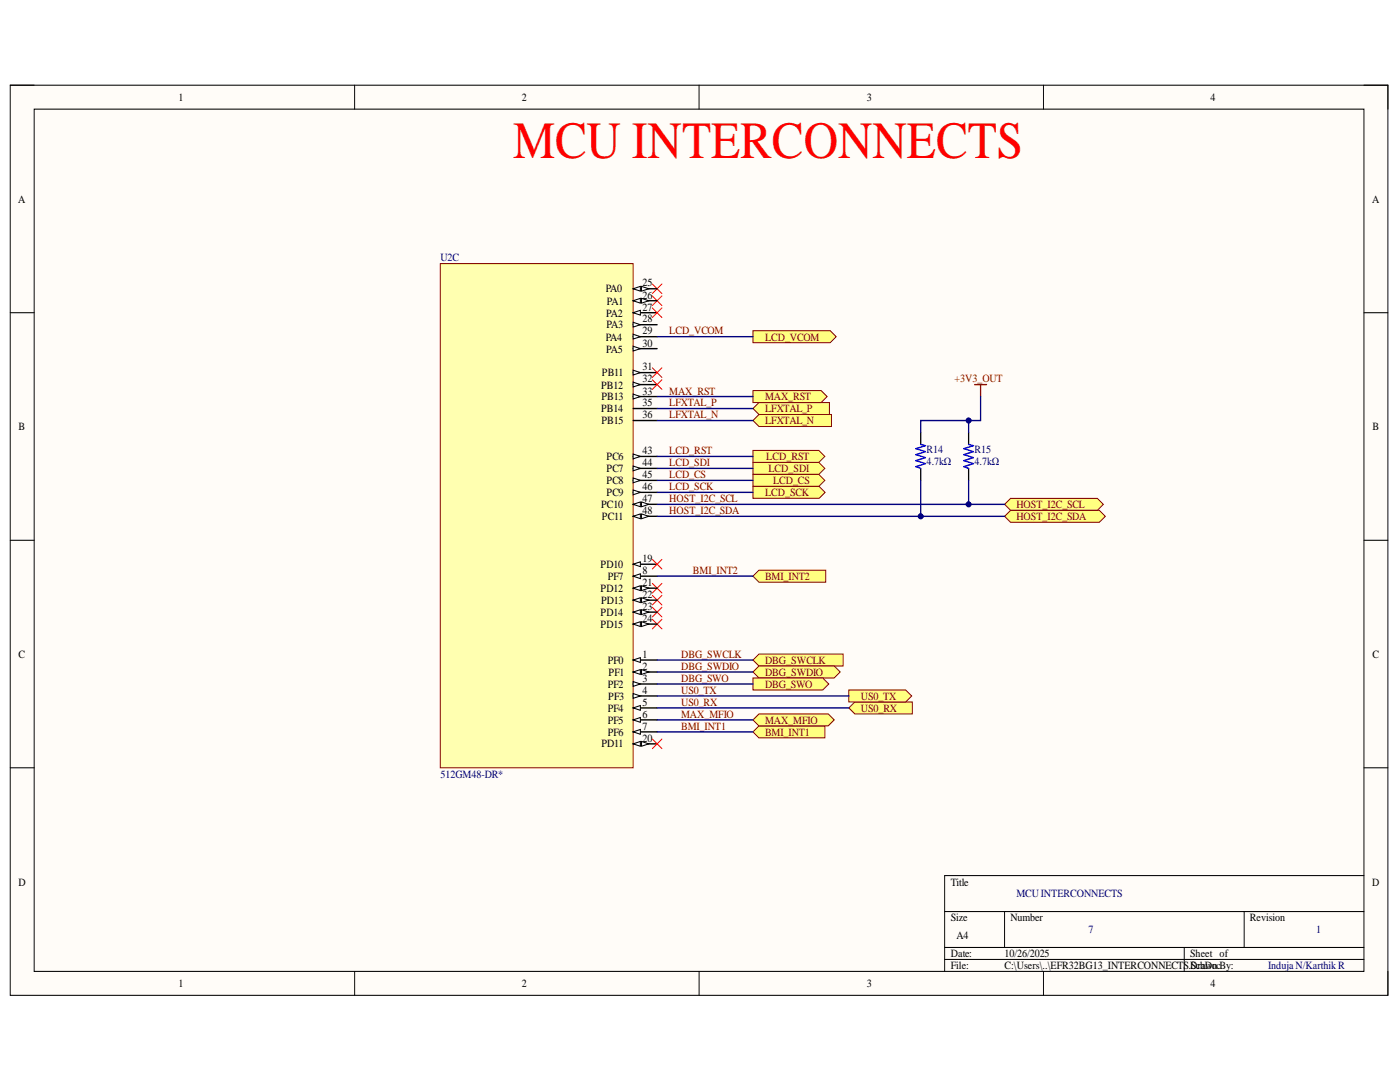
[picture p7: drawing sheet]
<svg xmlns="http://www.w3.org/2000/svg" width="279mm" height="216mm" viewBox="0 0 279 216" stroke-linecap="round" stroke-linejoin="round" font-family="sans-serif">
<defs><g id="words">
<text font-size="10.4" fill="#f00" x="102.4" y="31.5">MCU INTERCONNECTS</text>
<g font-size="2.2">
<text x="35.6" y="20.1">1</text>
<text x="104.1" y="20.1">2</text>
<text x="173" y="20.1">3</text>
<text x="241.6" y="20.1">4</text>
<text x="3.6" y="40.4">A</text>
<text x="273.8" y="40.4">A</text>
<text x="120.9" y="58.3">PA0</text>
<text x="128.2" y="57.2">25</text>
<text x="128.2" y="59.6">26</text>
<text x="121" y="63.2">PA2</text>
<text x="121" y="65.5">PA3</text>
<text x="121.1" y="60.8">PA1</text>
<text x="128.2" y="62">27</text>
<text x="128.2" y="64.3">28</text>
<text x="120.9" y="68">PA4</text>
<text x="121" y="70.4">PA5</text>
<text x="128.2" y="66.7">29</text>
<text x="128.2" y="69.2">30</text>
<text x="119.9" y="77.5">PB12</text>
<text x="120.1" y="75.1">PB11</text>
<text x="128.2" y="73.9">31</text>
<text x="128.2" y="76.3">32</text>
<text x="119.9" y="82.3">PB14</text>
<text x="120" y="79.9">PB13</text>
<text x="128.2" y="78.7">33</text>
<text x="128.2" y="81.1">35</text>
<text x="128.2" y="83.5">36</text>
<text x="3.7" y="85.8">B</text>
<text x="120" y="84.6">PB15</text>
<text x="273.9" y="85.8">B</text>
<text x="121" y="91.8">PC6</text>
<text x="121" y="94.2">PC7</text>
<text x="128.2" y="90.6">43</text>
<text x="128.2" y="93">44</text>
<text x="128.2" y="95.5">45</text>
<text x="119.9" y="101.4">PC10</text>
<text x="121" y="96.6">PC8</text>
<text x="121" y="99">PC9</text>
<text x="128.2" y="97.8">46</text>
<text x="128.2" y="100.2">47</text>
<text x="120.1" y="103.7">PC11</text>
<text x="128.2" y="102.6">48</text>
<text x="119.9" y="113.4">PD10</text>
<text x="128.2" y="112.1">19</text>
<text x="119.9" y="118.1">PD12</text>
<text x="121.3" y="115.8">PF7</text>
<text x="128.2" y="119.3">22</text>
<text x="128.2" y="116.9">21</text>
<text x="128.2" y="114.6">8</text>
<text x="119.9" y="125.3">PD15</text>
<text x="119.9" y="122.9">PD14</text>
<text x="119.9" y="120.5">PD13</text>
<text x="128.2" y="124.1">24</text>
<text x="128.2" y="121.7">23</text>
<text x="3.7" y="131.3">C</text>
<text x="128.2" y="131.3">1</text>
<text x="273.9" y="131.3">C</text>
<text x="121.3" y="132.5">PF0</text>
<text x="121.3" y="137.2">PF2</text>
<text x="121.5" y="134.9">PF1</text>
<text x="128.2" y="133.7">2</text>
<text x="128.2" y="136">3</text>
<text x="121.3" y="142">PF4</text>
<text x="121.4" y="139.6">PF3</text>
<text x="128.2" y="138.4">4</text>
<text x="128.2" y="140.9">5</text>
<text x="128.2" y="143.2">6</text>
<text x="120" y="149.1">PD11</text>
<text x="121.3" y="144.4">PF5</text>
<text x="121.3" y="146.8">PF6</text>
<text x="128.2" y="145.6">7</text>
<text x="128.2" y="148">20</text>
<text x="3.7" y="176.7">D</text>
<text x="189.7" y="176.7">Title</text>
<text x="273.8" y="176.7">D</text>
<text x="189.7" y="183.8">Size</text>
<text x="201.7" y="183.8">Number</text>
<text x="249.5" y="183.8">Revision</text>
<text x="189.7" y="191">Date:</text>
<text x="190.9" y="187.4">A4</text>
<text x="200.5" y="191">10/26/2025</text>
<text x="237.5" y="191">Sheet of</text>
<text x="35.6" y="197">1</text>
<text x="104.1" y="197">2</text>
<text x="173" y="197">3</text>
<text x="189.7" y="193.4">File:</text>
<text x="200.5" y="193.4">C:\Users\..\EFR32BG13_INTERCONNECTS.Drawn</text>
<text x="237.7" y="193.4">SchDocBy:</text>
<text x="241.6" y="197">4</text>
</g>
<g font-size="2.2" fill="#000080">
<text x="87.9" y="52.2">U2C</text>
<text x="184.9" y="92.8">4.7kΩ</text>
<text x="184.9" y="90.4">R14</text>
<text x="194.5" y="92.8">4.7kΩ</text>
<text x="194.5" y="90.4">R15</text>
<text x="87.9" y="155.2">512GM48-DR*</text>
<text x="202.8" y="179.1">MCUINTERCONNECTS</text>
<text x="217.2" y="186.3">7</text>
<text x="262.6" y="186.3">1</text>
<text x="253.1" y="193.4">Induja N/Karthik R</text>
</g>
<g font-size="2.2" fill="#800000">
<text x="133.6" y="66.7">LCD_VCOM</text>
<text x="152.7" y="68">LCD_VCOM</text>
<text x="190.5" y="76.3">+3V3_OUT</text>
<text x="133.6" y="78.7">MAX_RST</text>
<text x="133.6" y="81.1">LFXTAL_P</text>
<text x="133.6" y="83.5">LFXTAL_N</text>
<text x="152.7" y="82.3">LFXTAL_P</text>
<text x="152.7" y="79.9">MAX_RST</text>
<text x="152.7" y="84.6">LFXTAL_N</text>
<text x="133.6" y="93">LCD_SDI</text>
<text x="133.6" y="95.5">LCD_CS</text>
<text x="133.6" y="90.6">LCD_RST</text>
<text x="152.9" y="91.8">LCD_RST</text>
<text x="153.4" y="94.2">LCD_SDI</text>
<text x="133.6" y="97.8">LCD_SCK</text>
<text x="133.6" y="100.2">HOST_I2C_SCL</text>
<text x="152.7" y="99">LCD_SCK</text>
<text x="154.3" y="96.6">LCD_CS</text>
<text x="202.8" y="101.4">HOST_I2C_SCL</text>
<text x="133.6" y="102.6">HOST_I2C_SDA</text>
<text x="202.8" y="103.7">HOST_I2C_SDA</text>
<text x="138.3" y="114.6">BMI_INT2</text>
<text x="152.7" y="115.8">BMI_INT2</text>
<text x="135.9" y="131.3">DBG_SWCLK</text>
<text x="135.9" y="133.7">DBG_SWDIO</text>
<text x="135.9" y="136">DBG_SWO</text>
<text x="152.7" y="132.5">DBG_SWCLK</text>
<text x="152.7" y="134.9">DBG_SWDIO</text>
<text x="152.7" y="137.2">DBG_SWO</text>
<text x="135.9" y="138.4">US0_TX</text>
<text x="135.9" y="140.9">US0_RX</text>
<text x="135.9" y="143.2">MAX_MFIO</text>
<text x="171.8" y="142">US0_RX</text>
<text x="171.8" y="139.6">US0_TX</text>
<text x="135.9" y="145.6">BMI_INT1</text>
<text x="152.7" y="146.8">BMI_INT1</text>
<text x="152.7" y="144.4">MAX_MFIO</text>
</g>
</g></defs>
<path d="M2 17h275v181.6h-275z" fill-rule="evenodd" fill="#fffcf8"/>
<path d="M2 17h275v181.6h-275z" fill="none" stroke="#000" stroke-width=".2"/>
<path d="M6.8 21.8h265.4v172h-265.4z" fill-rule="evenodd" fill="#fffcf8"/>
<g fill="none" stroke="#000" stroke-width=".2">
<path d="M2 17h4.8M70.8 17v4.8M139.5 17v4.8M208.2 17v4.8M272.2 17h4.8v4.8M6.8 21.8h265.4v172h-265.4zM2 62.4h4.8M272.2 62.4h4.8M2 107.8h4.8M272.2 107.8h4.8M2 153.2h4.8M272.2 153.2h4.8"/>
<path d="M272.2 174.7h-83.7v19.1M70.8 193.8v4.8M139.5 193.8v4.8M188.5 181.9h83.7M188.5 189.1h83.7M188.5 191.4h83.7M200.5 181.9v7.2M208.2 193.8v4.8M236.3 189.1v4.7M248.3 181.9v7.2M277 193.8v4.8"/>
</g>
<path d="M150.3 131.7l1.2-1.2h16.8v2.4h-16.8z" fill-rule="evenodd" fill="#ffff80"/>
<path d="M150.3 131.7l1.2-1.2h16.8v2.4h-16.8z" fill="none" stroke="#800000" stroke-width=".2"/>
<path d="M150.3 134.1l1.2-1.2h15l1.2 1.2-1.2 1.2h-15z" fill-rule="evenodd" fill="#ffff80"/>
<path d="M150.3 134.1l1.2-1.2h15l1.2 1.2-1.2 1.2h-15z" fill="none" stroke="#800000" stroke-width=".2"/>
<path d="M150.3 135.3h13.9l1.2 1.2-1.2 1.2h-13.9z" fill-rule="evenodd" fill="#ffff80"/>
<path d="M150.3 135.3h13.9l1.2 1.2-1.2 1.2h-13.9z" fill="none" stroke="#800000" stroke-width=".2"/>
<path d="M150.3 92.3h13.1l1.2 1.2-1.2 1.2h-13.1z" fill-rule="evenodd" fill="#ffff80"/>
<path d="M150.3 92.3h13.1l1.2 1.2-1.2 1.2h-13.1z" fill="none" stroke="#800000" stroke-width=".2"/>
<path d="M130.2 56.7l1.9 1.9M130.2 59.1l1.9 1.9M132.1 56.7l-1.9 1.9M132.1 59.1l-1.9 1.9M130.2 116.4l1.9 1.9M130.2 118.8l1.9 1.9M132.1 116.4l-1.9 1.9M132.1 118.8l-1.9 1.9M130.2 121.2l1.9 1.9M130.2 123.6l1.9 1.9M132.1 121.2l-1.9 1.9M132.1 123.6l-1.9 1.9" fill="none" stroke="#f00" stroke-width=".2"/>
<path d="M87.9 52.6h38.5v100.6h-38.5z" fill-rule="evenodd" fill="#ffffb0"/>
<path d="M87.9 52.6h38.5v100.6h-38.5z" fill="none" stroke="#800000" stroke-width=".2"/>
<path d="M126.4 57.6h4.7" fill="none" stroke="#000" stroke-width=".27"/>
<path d="M126.4 57.6l1.4-.5v1z" fill="#f8fcff"/>
<path d="M126.4 57.6l1.4-.5v1z" fill="none" stroke="#000" stroke-width=".2"/>
<path d="M128 57.1l1.5 .5-1.5 .5z" fill="#f8fcff"/>
<path d="M128 57.1l1.5 .5-1.5 .5z" fill="none" stroke="#000" stroke-width=".2"/>
<path d="M126.4 60h4.7" fill="none" stroke="#000" stroke-width=".27"/>
<path d="M126.4 60l1.4-.5v1z" fill="#f8fcff"/>
<path d="M126.4 60l1.4-.5v1z" fill="none" stroke="#000" stroke-width=".2"/>
<path d="M128 59.5l1.5 .5-1.5 .5z" fill="#f8fcff"/>
<path d="M128 59.5l1.5 .5-1.5 .5z" fill="none" stroke="#000" stroke-width=".2"/>
<path d="M126.4 62.4h4.7" fill="none" stroke="#000" stroke-width=".27"/>
<path d="M126.4 62.4l1.4-.5v1z" fill="#f8fcff"/>
<path d="M126.4 62.4l1.4-.5v1z" fill="none" stroke="#000" stroke-width=".2"/>
<path d="M126.4 64.8h4.7" fill="none" stroke="#000" stroke-width=".27"/>
<path d="M126.4 64.3l1.4 .5-1.4 .5z" fill="#f8fcff"/>
<path d="M126.4 64.3l1.4 .5-1.4 .5z" fill="none" stroke="#000" stroke-width=".2"/>
<path d="M126.4 67.2h4.7" fill="none" stroke="#000" stroke-width=".27"/>
<path d="M126.4 66.7l1.4 .5-1.4 .5z" fill="#f8fcff"/>
<path d="M126.4 66.7l1.4 .5-1.4 .5z" fill="none" stroke="#000" stroke-width=".2"/>
<path d="M126.4 74.4h4.7" fill="none" stroke="#000" stroke-width=".27"/>
<path d="M126.4 73.9l1.4 .5-1.4 .4z" fill="#f8fcff"/>
<path d="M126.4 73.9l1.4 .5-1.4 .4z" fill="none" stroke="#000" stroke-width=".2"/>
<path d="M126.4 76.7h4.7" fill="none" stroke="#000" stroke-width=".27"/>
<path d="M126.4 76.3l1.4 .4-1.4 .5z" fill="#f8fcff"/>
<path d="M126.4 76.3l1.4 .4-1.4 .5z" fill="none" stroke="#000" stroke-width=".2"/>
<path d="M126.4 79.1h4.7" fill="none" stroke="#000" stroke-width=".27"/>
<path d="M126.4 78.7l1.4 .4-1.4 .5z" fill="#f8fcff"/>
<path d="M126.4 78.7l1.4 .4-1.4 .5z" fill="none" stroke="#000" stroke-width=".2"/>
<path d="M126.4 81.5h4.7M126.4 83.9h4.7M126.4 91.1h4.7" fill="none" stroke="#000" stroke-width=".27"/>
<path d="M126.4 90.6l1.4 .5-1.4 .5z" fill="#f8fcff"/>
<path d="M126.4 90.6l1.4 .5-1.4 .5z" fill="none" stroke="#000" stroke-width=".2"/>
<path d="M126.4 93.5h4.7" fill="none" stroke="#000" stroke-width=".27"/>
<path d="M126.4 93l1.4 .5-1.4 .4z" fill="#f8fcff"/>
<path d="M126.4 93l1.4 .5-1.4 .4z" fill="none" stroke="#000" stroke-width=".2"/>
<path d="M126.4 95.9h4.7" fill="none" stroke="#000" stroke-width=".27"/>
<path d="M126.4 95.4l1.4 .5-1.4 .4z" fill="#f8fcff"/>
<path d="M126.4 95.4l1.4 .5-1.4 .4z" fill="none" stroke="#000" stroke-width=".2"/>
<path d="M126.4 98.2h4.7" fill="none" stroke="#000" stroke-width=".27"/>
<path d="M126.4 97.8l1.4 .4-1.4 .5z" fill="#f8fcff"/>
<path d="M126.4 97.8l1.4 .4-1.4 .5z" fill="none" stroke="#000" stroke-width=".2"/>
<path d="M126.4 100.6h4.7" fill="none" stroke="#000" stroke-width=".27"/>
<path d="M126.4 100.6l1.4-.4v.9z" fill="#f8fcff"/>
<path d="M126.4 100.6l1.4-.4v.9z" fill="none" stroke="#000" stroke-width=".2"/>
<path d="M128 100.2l1.5 .4-1.5 .5z" fill="#f8fcff"/>
<path d="M128 100.2l1.5 .4-1.5 .5z" fill="none" stroke="#000" stroke-width=".2"/>
<path d="M126.4 103h4.7" fill="none" stroke="#000" stroke-width=".27"/>
<path d="M126.4 103l1.4-.5v1z" fill="#f8fcff"/>
<path d="M126.4 103l1.4-.5v1z" fill="none" stroke="#000" stroke-width=".2"/>
<path d="M128 102.5l1.5 .5-1.5 .5z" fill="#f8fcff"/>
<path d="M128 102.5l1.5 .5-1.5 .5z" fill="none" stroke="#000" stroke-width=".2"/>
<path d="M126.4 131.7h4.7" fill="none" stroke="#000" stroke-width=".27"/>
<path d="M126.4 131.7l1.4-.5v1z" fill="#f8fcff"/>
<path d="M126.4 131.7l1.4-.5v1z" fill="none" stroke="#000" stroke-width=".2"/>
<path d="M126.4 134.1h4.7" fill="none" stroke="#000" stroke-width=".27"/>
<path d="M126.4 134.1l1.4-.5v1z" fill="#f8fcff"/>
<path d="M126.4 134.1l1.4-.5v1z" fill="none" stroke="#000" stroke-width=".2"/>
<path d="M128 133.6l1.5 .5-1.5 .5z" fill="#f8fcff"/>
<path d="M128 133.6l1.5 .5-1.5 .5z" fill="none" stroke="#000" stroke-width=".2"/>
<path d="M126.4 136.5h4.7" fill="none" stroke="#000" stroke-width=".27"/>
<path d="M126.4 136l1.4 .5-1.4 .5z" fill="#f8fcff"/>
<path d="M126.4 136l1.4 .5-1.4 .5z" fill="none" stroke="#000" stroke-width=".2"/>
<path d="M126.4 138.9h4.7" fill="none" stroke="#000" stroke-width=".27"/>
<path d="M126.4 138.4l1.4 .5-1.4 .4z" fill="#f8fcff"/>
<path d="M126.4 138.4l1.4 .5-1.4 .4z" fill="none" stroke="#000" stroke-width=".2"/>
<path d="M126.4 141.3h4.7" fill="none" stroke="#000" stroke-width=".27"/>
<path d="M126.4 141.3l1.4-.5v.9z" fill="#f8fcff"/>
<path d="M126.4 141.3l1.4-.5v.9z" fill="none" stroke="#000" stroke-width=".2"/>
<path d="M126.4 143.6h4.7" fill="none" stroke="#000" stroke-width=".27"/>
<path d="M126.4 143.6l1.4-.4v.9z" fill="#f8fcff"/>
<path d="M126.4 143.6l1.4-.4v.9z" fill="none" stroke="#000" stroke-width=".2"/>
<path d="M126.4 146h4.7" fill="none" stroke="#000" stroke-width=".27"/>
<path d="M126.4 146l1.4-.4v.9z" fill="#f8fcff"/>
<path d="M126.4 146l1.4-.4v.9z" fill="none" stroke="#000" stroke-width=".2"/>
<path d="M126.4 148.4h4.7" fill="none" stroke="#000" stroke-width=".27"/>
<path d="M126.4 148.4l1.4-.5v1z" fill="#f8fcff"/>
<path d="M126.4 148.4l1.4-.5v1z" fill="none" stroke="#000" stroke-width=".2"/>
<path d="M128 147.9l1.5 .5-1.5 .5z" fill="#f8fcff"/>
<path d="M128 147.9l1.5 .5-1.5 .5z" fill="none" stroke="#000" stroke-width=".2"/>
<path d="M126.4 124.5h4.7" fill="none" stroke="#000" stroke-width=".27"/>
<path d="M126.4 124.5l1.4-.4v.9z" fill="#f8fcff"/>
<path d="M126.4 124.5l1.4-.4v.9z" fill="none" stroke="#000" stroke-width=".2"/>
<path d="M128 124.1l1.5 .4-1.5 .5z" fill="#f8fcff"/>
<path d="M128 124.1l1.5 .4-1.5 .5z" fill="none" stroke="#000" stroke-width=".2"/>
<path d="M126.4 122.1h4.7" fill="none" stroke="#000" stroke-width=".27"/>
<path d="M126.4 122.1l1.4-.4v.9z" fill="#f8fcff"/>
<path d="M126.4 122.1l1.4-.4v.9z" fill="none" stroke="#000" stroke-width=".2"/>
<path d="M128 121.7l1.5 .4-1.5 .5z" fill="#f8fcff"/>
<path d="M128 121.7l1.5 .4-1.5 .5z" fill="none" stroke="#000" stroke-width=".2"/>
<path d="M126.4 119.8h4.7" fill="none" stroke="#000" stroke-width=".27"/>
<path d="M126.4 119.8l1.4-.5v.9z" fill="#f8fcff"/>
<path d="M126.4 119.8l1.4-.5v.9z" fill="none" stroke="#000" stroke-width=".2"/>
<path d="M128 119.3l1.5 .5-1.5 .4z" fill="#f8fcff"/>
<path d="M128 119.3l1.5 .5-1.5 .4z" fill="none" stroke="#000" stroke-width=".2"/>
<path d="M126.4 117.4h4.7" fill="none" stroke="#000" stroke-width=".27"/>
<path d="M126.4 117.4l1.4-.5v.9z" fill="#f8fcff"/>
<path d="M126.4 117.4l1.4-.5v.9z" fill="none" stroke="#000" stroke-width=".2"/>
<path d="M128 116.9l1.5 .5-1.5 .4z" fill="#f8fcff"/>
<path d="M128 116.9l1.5 .5-1.5 .4z" fill="none" stroke="#000" stroke-width=".2"/>
<path d="M126.4 115h4.7" fill="none" stroke="#000" stroke-width=".27"/>
<path d="M126.4 115l1.4-.5v1z" fill="#f8fcff"/>
<path d="M126.4 115l1.4-.5v1z" fill="none" stroke="#000" stroke-width=".2"/>
<path d="M126.4 112.6h4.7" fill="none" stroke="#000" stroke-width=".27"/>
<path d="M126.4 112.6l1.4-.5v1z" fill="#f8fcff"/>
<path d="M126.4 112.6l1.4-.5v1z" fill="none" stroke="#000" stroke-width=".2"/>
<path d="M126.4 69.6h4.7" fill="none" stroke="#000" stroke-width=".27"/>
<path d="M126.4 69.1l1.4 .5-1.4 .4z" fill="#f8fcff"/>
<path d="M126.4 69.1l1.4 .5-1.4 .4z" fill="none" stroke="#000" stroke-width=".2"/>
<path d="M200.5 100.6l1.2-1.2h17.3l1.2 1.2-1.2 1.2h-17.3z" fill-rule="evenodd" fill="#ffff80"/>
<path d="M200.5 100.6l1.2-1.2h17.3l1.2 1.2-1.2 1.2h-17.3z" fill="none" stroke="#800000" stroke-width=".2"/>
<path d="M200.5 103l1.2-1.2h17.7l1.2 1.2-1.2 1.2h-17.7z" fill-rule="evenodd" fill="#ffff80"/>
<path d="M200.5 103l1.2-1.2h17.7l1.2 1.2-1.2 1.2h-17.7z" fill="none" stroke="#800000" stroke-width=".2"/>
<path d="M151.5 82.7h14.4v2.4h-14.4l-1.2-1.2z" fill-rule="evenodd" fill="#ffff80"/>
<path d="M151.5 82.7h14.4v2.4h-14.4l-1.2-1.2z" fill="none" stroke="#800000" stroke-width=".2"/>
<path d="M150.3 81.5l1.2-1.2h14v2.4h-14z" fill-rule="evenodd" fill="#ffff80"/>
<path d="M150.3 81.5l1.2-1.2h14v2.4h-14z" fill="none" stroke="#800000" stroke-width=".2"/>
<path d="M150.3 89.9h13.1l1.2 1.2-1.2 1.2h-13.1z" fill-rule="evenodd" fill="#ffff80"/>
<path d="M150.3 89.9h13.1l1.2 1.2-1.2 1.2h-13.1z" fill="none" stroke="#800000" stroke-width=".2"/>
<path d="M130.2 75.8l1.9 1.9M130.2 73.4l1.9 1.9M132.1 75.8l-1.9 1.9M132.1 73.4l-1.9 1.9M130.2 111.6l1.9 1.9M132.1 111.6l-1.9 1.9M130.2 147.5l1.9 1.9M132.1 147.5l-1.9 1.9" fill="none" stroke="#f00" stroke-width=".2"/>
<path d="M150.3 77.9h13.6l1.2 1.2-1.2 1.2h-13.6z" fill-rule="evenodd" fill="#ffff80"/>
<path d="M150.3 77.9h13.6l1.2 1.2-1.2 1.2h-13.6z" fill="none" stroke="#800000" stroke-width=".2"/>
<path d="M150.3 66h15.4l1.2 1.2-1.2 1.2h-15.4z" fill-rule="evenodd" fill="#ffff80"/>
<path d="M150.3 66h15.4l1.2 1.2-1.2 1.2h-15.4z" fill="none" stroke="#800000" stroke-width=".2"/>
<path d="M150.3 94.7h13.1l1.2 1.2-1.2 1.2h-13.1z" fill-rule="evenodd" fill="#ffff80"/>
<path d="M150.3 94.7h13.1l1.2 1.2-1.2 1.2h-13.1z" fill="none" stroke="#800000" stroke-width=".2"/>
<path d="M150.3 97.1h13.2l1.2 1.1-1.2 1.2h-13.2z" fill-rule="evenodd" fill="#ffff80"/>
<path d="M150.3 97.1h13.2l1.2 1.1-1.2 1.2h-13.2z" fill="none" stroke="#800000" stroke-width=".2"/>
<path d="M150.3 115l1.2-1.2h13.3v2.4h-13.3z" fill-rule="evenodd" fill="#ffff80"/>
<path d="M150.3 115l1.2-1.2h13.3v2.4h-13.3z" fill="none" stroke="#800000" stroke-width=".2"/>
<path d="M150.3 146l1.2-1.2h13.1v2.4h-13.1z" fill-rule="evenodd" fill="#ffff80"/>
<path d="M150.3 146l1.2-1.2h13.1v2.4h-13.1z" fill="none" stroke="#800000" stroke-width=".2"/>
<path d="M150.3 143.6l1.2-1.1h13.8l1.2 1.1-1.2 1.2h-13.8z" fill-rule="evenodd" fill="#ffff80"/>
<path d="M150.3 143.6l1.2-1.1h13.8l1.2 1.1-1.2 1.2h-13.8z" fill="none" stroke="#800000" stroke-width=".2"/>
<path d="M130.2 61.4l1.9 2M132.1 61.4l-1.9 2" fill="none" stroke="#f00" stroke-width=".2"/>
<path d="M169.4 141.3l1.2-1.2h11.5v2.4h-11.5z" fill-rule="evenodd" fill="#ffff80"/>
<path d="M169.4 141.3l1.2-1.2h11.5v2.4h-11.5z" fill="none" stroke="#800000" stroke-width=".2"/>
<path d="M169.4 137.7h11.4l1.1 1.2-1.1 1.2h-11.4z" fill-rule="evenodd" fill="#ffff80"/>
<path d="M169.4 137.7h11.4l1.1 1.2-1.1 1.2h-11.4z" fill="none" stroke="#800000" stroke-width=".2"/>
<path d="M183.7 86.3v2.4M183.7 93.5v2.4M193.3 86.3v2.4M193.3 93.5v2.4" fill="none" stroke="#000" stroke-width=".27"/>
<path d="M183.7 88.7l1 .2-1.9 .6 1.9 .6-1.9 .6 1.9 .6-1.9 .6 1.9 .6-1.9 .6 .9 .4M193.3 88.7l1 .2-1.9 .6 1.9 .6-1.9 .6 1.9 .6-1.9 .6 1.9 .6-1.9 .6 .9 .4" fill="none" stroke="#00f" stroke-width=".27"/>
<path d="M194.5 76.7h2.4M195.7 76.7v2.4" fill="none" stroke="#800000" stroke-width=".27"/>
<path d="M131.1 93.5h19.2M131.1 100.6h69.4M131.1 136.5h19.2M131.1 131.7h19.2M131.1 134.1h19.2" fill="none" stroke="#000080" stroke-width=".27"/>
<circle cx="193.3" cy="100.6" r=".48" fill="#000080"/>
<circle cx="193.3" cy="100.6" r=".48" fill="none" stroke="#000080" stroke-width=".2"/>
<path d="M131.1 103h69.4" fill="none" stroke="#000080" stroke-width=".27"/>
<circle cx="183.7" cy="103" r=".48" fill="#000080"/>
<circle cx="183.7" cy="103" r=".48" fill="none" stroke="#000080" stroke-width=".2"/>
<g fill="none" stroke="#000080" stroke-width=".27">
<path d="M131.1 79.1h19.2M131.1 67.2h19.2M131.1 81.5h19.2M131.1 83.9h19.2M131.1 91.1h19.2M131.1 98.2h19.2M131.1 95.9h19.2M183.7 95.9v7.1M131.1 115h19.2M131.1 138.9h38.3M131.1 146h19.2M131.1 143.6h19.2"/>
<path d="M131.1 141.3h38.3"/>
</g>
<circle cx="183.7" cy="103" r=".48" fill="#000080"/>
<circle cx="183.7" cy="103" r=".48" fill="none" stroke="#000080" stroke-width=".2"/>
<path d="M193.3 95.9v4.7" fill="none" stroke="#000080" stroke-width=".27"/>
<circle cx="193.3" cy="100.6" r=".48" fill="#000080"/>
<circle cx="193.3" cy="100.6" r=".48" fill="none" stroke="#000080" stroke-width=".2"/>
<path d="M183.7 86.3v-2.4h9.6v2.4" fill="none" stroke="#000080" stroke-width=".27"/>
<circle cx="193.3" cy="83.9" r=".48" fill="#000080"/>
<circle cx="193.3" cy="83.9" r=".48" fill="none" stroke="#000080" stroke-width=".2"/>
<path d="M195.7 79.1v4.8h-2.4" fill="none" stroke="#000080" stroke-width=".27"/>
<circle cx="193.3" cy="83.9" r=".48" fill="#000080"/>
<circle cx="193.3" cy="83.9" r=".48" fill="none" stroke="#000080" stroke-width=".2"/>
<use href="#words"/>
</svg>
